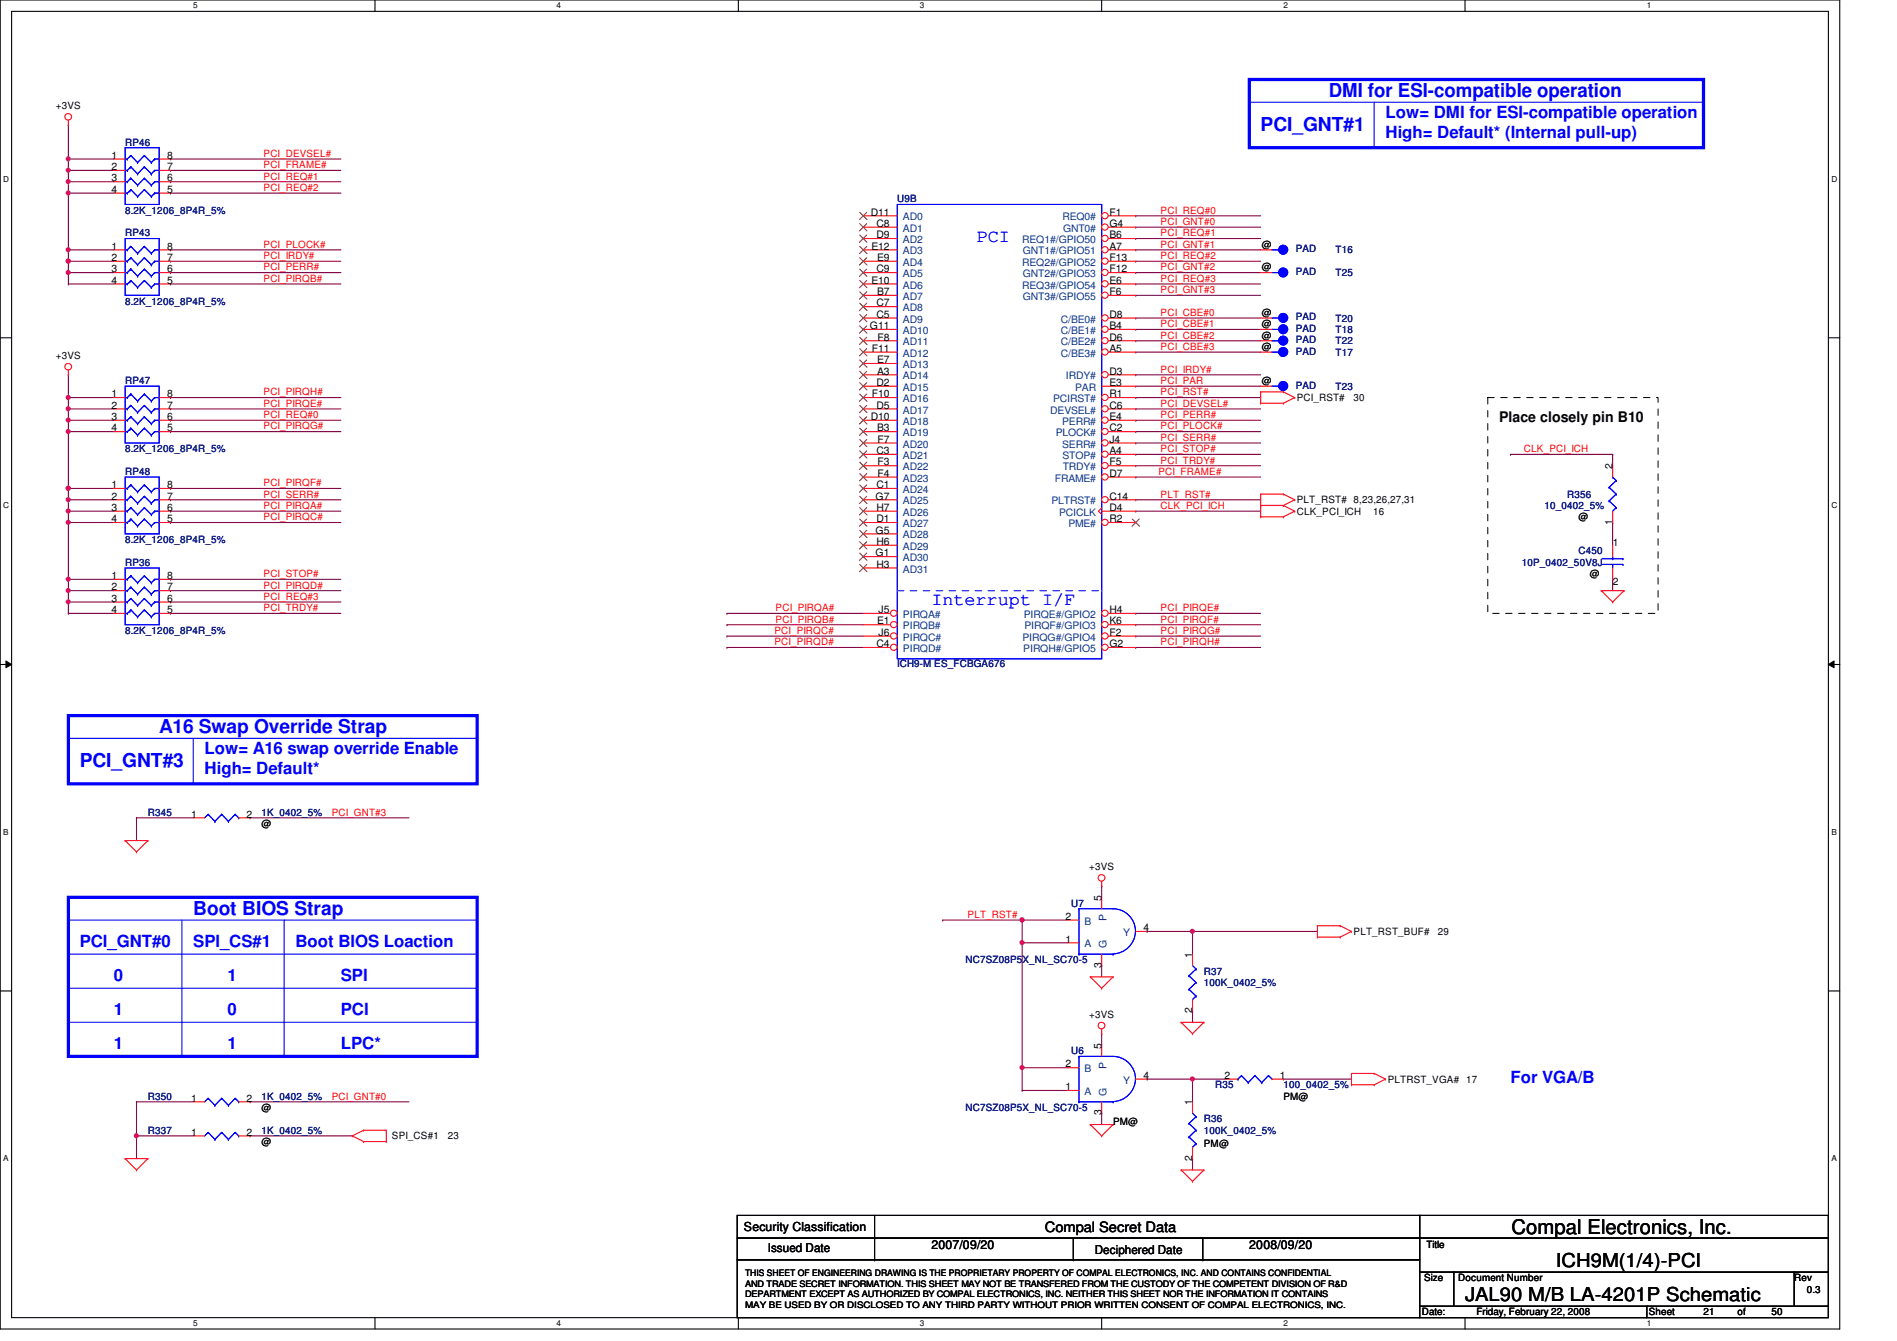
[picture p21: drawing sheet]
<svg xmlns="http://www.w3.org/2000/svg" width="297mm" height="210mm" viewBox="0 0 297 210" stroke-linecap="round" stroke-linejoin="round" font-family="sans-serif">
<defs><g id="words">
<text font-size="3.2" x="236.7" y="193.1">Compal Electronics, Inc.</text>
<g font-size="3" fill="#00f">
<text x="208.1" y="15.2">DMI for ESI-compatible operation</text>
<text x="197.4" y="20.5">PCI_GNT#1</text>
<text x="24.9" y="114.8">A16 Swap Override Strap</text>
<text x="12.5" y="120.1">PCI_GNT#3</text>
<text x="30.3" y="143.2">Boot BIOS Strap</text>
</g>
<g font-size="3">
<text x="229.4" y="203.6">JAL90 M/B LA-4201P Schematic</text>
<text x="243.6" y="198.3">ICH9M(1/4)-PCI</text>
</g>
<g font-size="2.8" fill="#00f">
<text x="152.9" y="37.8">PCI</text>
<text x="145.8" y="94.7">Interrupt I/F</text>
</g>
<g font-size="2.6" fill="#00f">
<text x="217" y="18.4">Low= DMI for ESI-compatible operation</text>
<text x="217" y="21.5">High= Default* (Internal pull-up)</text>
<text x="32" y="118">Low= A16 swap override Enable</text>
<text x="32" y="121.1">High= Default*</text>
<text x="12.5" y="148.2">PCI_GNT#0</text>
<text x="30.3" y="148.2">SPI_CS#1</text>
<text x="46.3" y="148.2">Boot BIOS Loaction</text>
<text x="17.8" y="153.5">0</text>
<text x="35.6" y="153.5">1</text>
<text x="53.4" y="153.5">SPI</text>
<text x="17.8" y="158.9">1</text>
<text x="35.6" y="158.9">0</text>
<text x="53.4" y="158.9">PCI</text>
<text x="17.8" y="164.2">1</text>
<text x="35.6" y="164.2">1</text>
<text x="53.4" y="164.2">LPC*</text>
<text x="236.5" y="169.5">For VGA/B</text>
</g>
<text font-size="2.3" x="234.7" y="66.1">Place closely pin B10</text>
<text font-size="2.2" x="163.6" y="192.8">Compal Secret Data</text>
<g font-size="1.9">
<text x="116.5" y="192.7">Security Classification</text>
<text x="120.2" y="196">Issued Date</text>
<text x="145.8" y="195.6">2007/09/20</text>
<text x="171.4" y="196.2">Deciphered Date</text>
<text x="195.6" y="195.6">2008/09/20</text>
</g>
<g font-size="1.6">
<text x="8.8" y="17.1">+3VS</text>
<text x="17.5" y="24.8">1</text>
<text x="17.5" y="26.6">2</text>
<text x="17.5" y="28.4">3</text>
<text x="26.2" y="24.8">8</text>
<text x="26.2" y="26.6">7</text>
<text x="26.2" y="28.4">6</text>
<text x="17.5" y="30.2">4</text>
<text x="26.2" y="30.2">5</text>
<text x="136.4" y="33.7">D11</text>
<text x="137.2" y="35.5">C8</text>
<text x="173.7" y="33.7">F1</text>
<text x="173.7" y="35.5">G4</text>
<text x="17.5" y="39.1">1</text>
<text x="17.5" y="40.9">2</text>
<text x="26.2" y="39.1">8</text>
<text x="26.2" y="40.9">7</text>
<text x="136.4" y="39.1">E12</text>
<text x="137.2" y="37.3">D9</text>
<text x="137.3" y="40.9">E9</text>
<text x="173.7" y="37.3">B6</text>
<text x="173.7" y="39.1">A7</text>
<text x="173.7" y="40.9">F13</text>
<text x="197.6" y="38.8">@</text>
<text x="17.5" y="42.6">3</text>
<text x="17.5" y="44.4">4</text>
<text x="26.2" y="42.6">6</text>
<text x="26.2" y="44.4">5</text>
<text x="136.4" y="44.4">E10</text>
<text x="137.2" y="42.6">C9</text>
<text x="137.2" y="48">C7</text>
<text x="137.3" y="46.2">B7</text>
<text x="173.7" y="42.6">F12</text>
<text x="173.7" y="44.4">E6</text>
<text x="173.7" y="46.2">F6</text>
<text x="197.6" y="42.3">@</text>
<text x="136.2" y="51.5">G11</text>
<text x="137.2" y="49.7">C5</text>
<text x="137.4" y="53.3">F8</text>
<text x="173.7" y="49.7">D8</text>
<text x="173.7" y="51.5">B4</text>
<text x="173.7" y="53.3">D6</text>
<text x="197.6" y="51.2">@</text>
<text x="197.6" y="49.4">@</text>
<text x="197.6" y="53">@</text>
<text x="8.8" y="56.2">+3VS</text>
<text x="136.5" y="55.1">F11</text>
<text x="137.3" y="56.9">E7</text>
<text x="137.3" y="58.6">A3</text>
<text x="173.7" y="55.1">A5</text>
<text x="173.7" y="58.6">D3</text>
<text x="197.6" y="54.8">@</text>
<text x="17.5" y="62.2">1</text>
<text x="17.5" y="64">2</text>
<text x="17.5" y="65.7">3</text>
<text x="26.2" y="62.2">8</text>
<text x="26.2" y="64">7</text>
<text x="26.2" y="65.7">6</text>
<text x="136.4" y="65.7">D10</text>
<text x="136.5" y="62.2">F10</text>
<text x="137.2" y="60.4">D2</text>
<text x="137.2" y="64">D5</text>
<text x="173.7" y="60.4">E3</text>
<text x="173.7" y="62.2">R1</text>
<text x="173.7" y="64">C6</text>
<text x="173.7" y="65.7">E4</text>
<text x="197.6" y="60.1">@</text>
<text x="203.1" y="62.8">PCI_RST#</text>
<text x="212" y="62.8">30</text>
<text x="17.5" y="67.5">4</text>
<text x="26.2" y="67.5">5</text>
<text x="137.2" y="71.1">C3</text>
<text x="137.3" y="67.5">B3</text>
<text x="137.4" y="69.3">F7</text>
<text x="173.7" y="67.5">C2</text>
<text x="173.7" y="69.3">J4</text>
<text x="173.7" y="71.1">A4</text>
<text x="17.5" y="76.4">1</text>
<text x="26.2" y="76.4">8</text>
<text x="137.2" y="76.4">C1</text>
<text x="137.4" y="72.9">F3</text>
<text x="137.4" y="74.6">F4</text>
<text x="173.7" y="72.9">F5</text>
<text x="173.7" y="74.6">D7</text>
<text x="252.5" y="73.4" transform="rotate(-90 252.5 73.4)">2</text>
<text x="17.5" y="78.2">2</text>
<text x="17.5" y="80">3</text>
<text x="17.5" y="81.7">4</text>
<text x="26.2" y="78.2">7</text>
<text x="26.2" y="80">6</text>
<text x="26.2" y="81.7">5</text>
<text x="137.1" y="78.2">G7</text>
<text x="137.1" y="83.5">G5</text>
<text x="137.2" y="80">H7</text>
<text x="137.2" y="81.7">D1</text>
<text x="173.7" y="78.2">C14</text>
<text x="173.7" y="80">D4</text>
<text x="173.7" y="81.7">R2</text>
<text x="203.1" y="80.6">CLK_PCI_ICH</text>
<text x="203.1" y="78.8">PLT_RST# 8,23,26,27,31</text>
<text x="215" y="80.6">16</text>
<text x="247.2" y="81.4">@</text>
<text x="252.5" y="82.1" transform="rotate(-90 252.5 82.1)">1</text>
<text x="137.1" y="87.1">G1</text>
<text x="137.2" y="85.3">H6</text>
<text x="137.2" y="88.9">H3</text>
<text x="252.6" y="85.5">1</text>
<text x="17.5" y="90.6">1</text>
<text x="17.5" y="92.4">2</text>
<text x="17.5" y="94.2">3</text>
<text x="17.5" y="96">4</text>
<text x="26.2" y="90.6">8</text>
<text x="26.2" y="92.4">7</text>
<text x="26.2" y="94.2">6</text>
<text x="26.2" y="96">5</text>
<text x="137.6" y="96">J5</text>
<text x="173.7" y="96">H4</text>
<text x="249" y="90.3">@</text>
<text x="252.6" y="91.6">2</text>
<text x="137.2" y="101.3">C4</text>
<text x="137.3" y="97.7">E1</text>
<text x="137.6" y="99.5">J6</text>
<text x="173.7" y="97.7">K6</text>
<text x="173.7" y="99.5">F2</text>
<text x="173.7" y="101.3">G2</text>
<text x="29.9" y="128">1</text>
<text x="38.6" y="128">2</text>
<text x="40.9" y="129.5">@</text>
<text x="170.6" y="136.2">+3VS</text>
<text x="166.8" y="144">2</text>
<text x="172.5" y="141" transform="rotate(-90 172.5 141)">5</text>
<text x="166.8" y="147.5">1</text>
<text x="179.1" y="145.8">4</text>
<text x="186.7" y="149.9" transform="rotate(-90 186.7 149.9)">1</text>
<text x="212" y="146.3">PLT_RST_BUF#</text>
<text x="225.1" y="146.3">29</text>
<text x="172.5" y="151.5" transform="rotate(-90 172.5 151.5)">3</text>
<text x="170.6" y="159.3">+3VS</text>
<text x="186.7" y="158.6" transform="rotate(-90 186.7 158.6)">2</text>
<text x="166.8" y="167.1">2</text>
<text x="172.5" y="164.1" transform="rotate(-90 172.5 164.1)">5</text>
<text x="29.9" y="172.4">1</text>
<text x="38.6" y="172.4">2</text>
<text x="40.9" y="173.9">@</text>
<text x="166.8" y="170.6">1</text>
<text x="179.1" y="168.9">4</text>
<text x="186.7" y="173" transform="rotate(-90 186.7 173)">1</text>
<text x="191.7" y="168.9">2</text>
<text x="200.4" y="168.9">1</text>
<text x="201" y="172.1">PM@</text>
<text x="217.3" y="169.5">PLTRST_VGA# 17</text>
<text x="29.9" y="177.8">1</text>
<text x="38.6" y="177.8">2</text>
<text x="40.9" y="179.2">@</text>
<text x="61.4" y="178.4">SPI_CS#1</text>
<text x="70.1" y="178.4">23</text>
<text x="172.5" y="174.6" transform="rotate(-90 172.5 174.6)">3</text>
<text x="174.3" y="176">PM@</text>
<text x="188.5" y="179.6">PM@</text>
<text x="186.7" y="181.7" transform="rotate(-90 186.7 181.7)">2</text>
<text x="223.3" y="195.4">Title</text>
<text x="223" y="200.6">Size</text>
<text x="228.3" y="200.6">Document Number</text>
<text x="281" y="200.6">Rev</text>
<text x="282.9" y="202.4">0.3</text>
<text x="222.6" y="205.9">Date:</text>
<text x="231.2" y="205.9">Friday, February 22, 2008</text>
<text x="258.2" y="205.9">Sheet</text>
<text x="266.7" y="205.9">21</text>
<text x="272.1" y="205.9">of</text>
<text x="277.4" y="205.9">50</text>
</g>
<g font-size="1.6" fill="#000080">
<text x="19.6" y="22.8">RP46</text>
<text x="19.6" y="33.4">8.2K_1206_8P4R_5%</text>
<text x="140.5" y="31.7">U9B</text>
<text x="19.6" y="37">RP43</text>
<text x="202.9" y="39.5">PAD</text>
<text x="209.1" y="39.7">T16</text>
<text x="19.6" y="47.7">8.2K_1206_8P4R_5%</text>
<text x="202.9" y="43.1">PAD</text>
<text x="209.1" y="43.2">T25</text>
<text x="202.9" y="51.9">PAD</text>
<text x="202.9" y="50.2">PAD</text>
<text x="202.9" y="53.7">PAD</text>
<text x="209.1" y="52.1">T18</text>
<text x="209.1" y="50.3">T20</text>
<text x="209.1" y="53.9">T22</text>
<text x="202.9" y="55.5">PAD</text>
<text x="209.1" y="55.7">T17</text>
<text x="19.6" y="60.1">RP47</text>
<text x="202.9" y="60.8">PAD</text>
<text x="209.1" y="61">T23</text>
<text x="19.6" y="70.8">8.2K_1206_8P4R_5%</text>
<text x="19.6" y="74.3">RP48</text>
<text x="245.4" y="77.9">R356</text>
<text x="241.8" y="79.7">10_0402_5%</text>
<text x="19.6" y="85">8.2K_1206_8P4R_5%</text>
<text x="19.6" y="88.6">RP36</text>
<text x="238.3" y="88.6">10P_0402_50V8J</text>
<text x="247.2" y="86.8">C450</text>
<text x="19.6" y="99.2">8.2K_1206_8P4R_5%</text>
<text x="140.5" y="104.4">ICH9-M ES_FCBGA676</text>
<text x="23.2" y="127.7">R345</text>
<text x="40.9" y="127.7">1K_0402_5%</text>
<text x="167.7" y="141.9">U7</text>
<text x="151.2" y="150.8">NC7SZ08P5X_NL_SC70-5</text>
<text x="188.5" y="152.6">R37</text>
<text x="188.5" y="154.3">100K_0402_5%</text>
<text x="167.7" y="165">U6</text>
<text x="23.2" y="172.1">R350</text>
<text x="40.9" y="172.1">1K_0402_5%</text>
<text x="151.2" y="173.9">NC7SZ08P5X_NL_SC70-5</text>
<text x="190.3" y="170.3">R35</text>
<text x="201" y="170.3">100_0402_5%</text>
<text x="23.2" y="177.5">R337</text>
<text x="40.9" y="177.5">1K_0402_5%</text>
<text x="188.5" y="175.7">R36</text>
<text x="188.5" y="177.5">100K_0402_5%</text>
</g>
<g font-size="1.6" fill="#f00">
<text x="41.3" y="28.1">PCI_REQ#1</text>
<text x="41.3" y="29.9">PCI_REQ#2</text>
<text x="41.3" y="26.3">PCI_FRAME#</text>
<text x="41.3" y="24.6">PCI_DEVSEL#</text>
<text x="181.7" y="33.4">PCI_REQ#0</text>
<text x="181.7" y="35.2">PCI_GNT#0</text>
<text x="41.3" y="40.6">PCI_IRDY#</text>
<text x="41.3" y="38.8">PCI_PLOCK#</text>
<text x="181.7" y="37">PCI_REQ#1</text>
<text x="181.7" y="40.6">PCI_REQ#2</text>
<text x="181.7" y="38.8">PCI_GNT#1</text>
<text x="41.3" y="44.1">PCI_PIRQB#</text>
<text x="41.3" y="42.3">PCI_PERR#</text>
<text x="181.7" y="45.9">PCI_GNT#3</text>
<text x="181.7" y="44.1">PCI_REQ#3</text>
<text x="181.7" y="42.3">PCI_GNT#2</text>
<text x="181.7" y="49.4">PCI_CBE#0</text>
<text x="181.7" y="51.2">PCI_CBE#1</text>
<text x="181.7" y="53">PCI_CBE#2</text>
<text x="181.7" y="54.8">PCI_CBE#3</text>
<text x="181.7" y="58.3">PCI_IRDY#</text>
<text x="41.3" y="65.4">PCI_REQ#0</text>
<text x="41.3" y="63.7">PCI_PIRQE#</text>
<text x="41.3" y="61.9">PCI_PIRQH#</text>
<text x="181.7" y="63.7">PCI_DEVSEL#</text>
<text x="181.7" y="65.4">PCI_PERR#</text>
<text x="181.7" y="60.1">PCI_PAR</text>
<text x="181.7" y="61.9">PCI_RST#</text>
<text x="41.3" y="67.2">PCI_PIRQG#</text>
<text x="181.7" y="69">PCI_SERR#</text>
<text x="181.7" y="70.8">PCI_STOP#</text>
<text x="181.7" y="67.2">PCI_PLOCK#</text>
<text x="238.6" y="70.8">CLK_PCI_ICH</text>
<text x="41.3" y="77.9">PCI_SERR#</text>
<text x="41.3" y="76.1">PCI_PIRQF#</text>
<text x="181.4" y="74.3">PCI_FRAME#</text>
<text x="181.7" y="77.9">PLT_RST#</text>
<text x="181.7" y="72.6">PCI_TRDY#</text>
<text x="41.3" y="81.4">PCI_PIRQC#</text>
<text x="41.3" y="79.7">PCI_PIRQA#</text>
<text x="181.7" y="79.7">CLK_PCI_ICH</text>
<text x="41.3" y="95.7">PCI_TRDY#</text>
<text x="41.3" y="93.9">PCI_REQ#3</text>
<text x="41.3" y="92.1">PCI_PIRQD#</text>
<text x="41.3" y="90.3">PCI_STOP#</text>
<text x="121.5" y="95.7">PCI_PIRQA#</text>
<text x="181.7" y="95.7">PCI_PIRQE#</text>
<text x="121.3" y="99.2">PCI_PIRQC#</text>
<text x="121.3" y="101">PCI_PIRQD#</text>
<text x="121.5" y="97.5">PCI_PIRQB#</text>
<text x="181.7" y="101">PCI_PIRQH#</text>
<text x="181.7" y="99.2">PCI_PIRQG#</text>
<text x="181.7" y="97.5">PCI_PIRQF#</text>
<text x="51.9" y="127.7">PCI_GNT#3</text>
<text x="151.5" y="143.7">PLT_RST#</text>
<text x="51.9" y="172.1">PCI_GNT#0</text>
</g>
<g font-size="1.6" fill="#004080">
<text x="141.4" y="34.5">AD0</text>
<text x="166.4" y="34.5">REQ0#</text>
<text x="141.4" y="36.3">AD1</text>
<text x="141.4" y="38.1">AD2</text>
<text x="141.4" y="39.8">AD3</text>
<text x="141.4" y="41.6">AD4</text>
<text x="160.1" y="38.1">REQ1#/GPIO50</text>
<text x="160.1" y="41.6">REQ2#/GPIO52</text>
<text x="160.1" y="39.8">GNT1#/GPIO51</text>
<text x="166.5" y="36.3">GNT0#</text>
<text x="141.4" y="43.4">AD5</text>
<text x="141.4" y="45.2">AD6</text>
<text x="141.4" y="46.9">AD7</text>
<text x="160.1" y="45.2">REQ3#/GPIO54</text>
<text x="160.1" y="43.4">GNT2#/GPIO53</text>
<text x="160.1" y="46.9">GNT3#/GPIO55</text>
<text x="141.4" y="48.7">AD8</text>
<text x="141.4" y="50.5">AD9</text>
<text x="141.4" y="52.3">AD10</text>
<text x="166.1" y="50.5">C/BE0#</text>
<text x="166.1" y="52.3">C/BE1#</text>
<text x="141.4" y="54.1">AD11</text>
<text x="141.4" y="55.8">AD12</text>
<text x="141.4" y="57.6">AD13</text>
<text x="141.4" y="59.4">AD14</text>
<text x="166.1" y="54.1">C/BE2#</text>
<text x="166.1" y="55.8">C/BE3#</text>
<text x="166.9" y="59.4">IRDY#</text>
<text x="141.4" y="61.2">AD15</text>
<text x="141.4" y="62.9">AD16</text>
<text x="141.4" y="64.7">AD17</text>
<text x="164.5" y="64.7">DEVSEL#</text>
<text x="164.9" y="62.9">PCIRST#</text>
<text x="168.4" y="61.2">PAR</text>
<text x="141.4" y="66.5">AD18</text>
<text x="141.4" y="68.3">AD19</text>
<text x="141.4" y="70.1">AD20</text>
<text x="141.4" y="71.8">AD21</text>
<text x="165.3" y="68.3">PLOCK#</text>
<text x="166.3" y="66.5">PERR#</text>
<text x="166.3" y="70.1">SERR#</text>
<text x="166.4" y="71.8">STOP#</text>
<text x="141.4" y="73.6">AD22</text>
<text x="141.4" y="75.4">AD23</text>
<text x="141.4" y="77.2">AD24</text>
<text x="165.2" y="75.4">FRAME#</text>
<text x="166.4" y="73.6">TRDY#</text>
<text x="141.4" y="79">AD25</text>
<text x="141.4" y="80.7">AD26</text>
<text x="141.4" y="82.5">AD27</text>
<text x="164.6" y="79">PLTRST#</text>
<text x="165.9" y="80.7">PCICLK</text>
<text x="167.3" y="82.5">PME#</text>
<text x="141.4" y="84.3">AD28</text>
<text x="141.4" y="86.1">AD29</text>
<text x="141.4" y="87.8">AD30</text>
<text x="141.4" y="89.6">AD31</text>
<text x="141.4" y="96.7">PIRQA#</text>
<text x="141.4" y="98.5">PIRQB#</text>
<text x="141.4" y="100.3">PIRQC#</text>
<text x="160.1" y="100.3">PIRQG#/GPIO4</text>
<text x="160.3" y="96.7">PIRQE#/GPIO2</text>
<text x="160.4" y="98.5">PIRQF#/GPIO3</text>
<text x="141.4" y="102.1">PIRQD#</text>
<text x="160.2" y="102.1">PIRQH#/GPIO5</text>
<text x="169.8" y="144.7">B</text>
<text x="169.8" y="148.3">A</text>
<text x="173.3" y="148.5" transform="rotate(-90 173.3 148.5)">G</text>
<text x="173.3" y="144.2" transform="rotate(-90 173.3 144.2)">P</text>
<text x="175.9" y="146.5">Y</text>
<text x="169.8" y="167.9">B</text>
<text x="173.3" y="167.3" transform="rotate(-90 173.3 167.3)">P</text>
<text x="169.8" y="171.4">A</text>
<text x="173.3" y="171.6" transform="rotate(-90 173.3 171.6)">G</text>
<text x="175.9" y="169.6">Y</text>
</g>
<g font-size="1.4">
<text x="116.7" y="199.7">THIS SHEET OF ENGINEERING DRAWING IS THE PROPRIETARY PROPERTY OF COMPAL ELECTRONICS, INC. AND CONTAINS CONFIDENTIAL</text>
<text x="116.7" y="201.4">AND TRADE SECRET INFORMATION. THIS SHEET MAY NOT BE TRANSFERED FROM THE CUSTODY OF THE COMPETENT DIVISION OF R&amp;D</text>
<text x="116.7" y="203">DEPARTMENT EXCEPT AS AUTHORIZED BY COMPAL ELECTRONICS, INC. NEITHER THIS SHEET NOR THE INFORMATION IT CONTAINS</text>
<text x="116.7" y="204.7">MAY BE USED BY OR DISCLOSED TO ANY THIRD PARTY WITHOUT PRIOR WRITTEN CONSENT OF COMPAL ELECTRONICS, INC.</text>
</g>
<g font-size="1.3">
<text x="30.3" y="1.3">5</text>
<text x="87.2" y="1.3">4</text>
<text x="144.1" y="1.3">3</text>
<text x="201" y="1.3">2</text>
<text x="257.8" y="1.3">1</text>
<text x=".5" y="28.4">D</text>
<text x="286.8" y="28.4">D</text>
<text x=".5" y="79.5">C</text>
<text x="286.8" y="79.5">C</text>
<text x=".5" y="130.7">B</text>
<text x="286.8" y="130.7">B</text>
<text x=".5" y="181.8">A</text>
<text x="286.8" y="181.8">A</text>
<text x="30.3" y="207.6">5</text>
<text x="87.2" y="207.6">4</text>
<text x="144.1" y="207.6">3</text>
<text x="201" y="207.6">2</text>
<text x="257.8" y="207.6">1</text>
</g>
</g></defs>
<path d="M0 0h288.1v208h-288.1zM1.8 1.8h284.5v204.4h-284.5z" fill="none" stroke="#000" stroke-width=".17"/>
<g fill="#fff">
<path d="M30.3 .2h.6v1.4h-.6z"/>
<path d="M30.3 206.4h.6v1.4h-.6z"/>
</g>
<path d="M58.7 0v1.8M58.7 206.2v1.8" fill="none" stroke="#000" stroke-width=".17"/>
<g fill="#fff">
<path d="M87.2 .2h.6v1.4h-.6z"/>
<path d="M87.2 206.4h.6v1.4h-.6z"/>
</g>
<path d="M115.6 0v1.8M115.6 206.2v1.8" fill="none" stroke="#000" stroke-width=".17"/>
<g fill="#fff">
<path d="M144.1 .2h.6v1.4h-.6z"/>
<path d="M144.1 206.4h.6v1.4h-.6z"/>
</g>
<path d="M172.5 0v1.8M172.5 206.2v1.8" fill="none" stroke="#000" stroke-width=".17"/>
<g fill="#fff">
<path d="M201 .2h.6v1.4h-.6z"/>
<path d="M201 206.4h.6v1.4h-.6z"/>
</g>
<path d="M229.4 0v1.8M229.4 206.2v1.8" fill="none" stroke="#000" stroke-width=".17"/>
<g fill="#fff">
<path d="M257.8 .2h.7v1.4h-.7z"/>
<path d="M257.8 206.4h.7v1.4h-.7z"/>
<path d="M.5 27.3h.9v1.4h-.9z"/>
<path d="M286.8 27.3h.9v1.4h-.9z"/>
<path d="M.5 78.4h.9v1.4h-.9z"/>
<path d="M286.8 78.4h.9v1.4h-.9z"/>
</g>
<path d="M0 52.9h1.8M286.3 52.9h1.8" fill="none" stroke="#000" stroke-width=".17"/>
<g fill="#fff">
<path d="M.5 129.5h.8v1.4h-.8z"/>
<path d="M286.8 129.5h.8v1.4h-.8z"/>
</g>
<path d="M0 104h1.8M286.3 104h1.8" fill="none" stroke="#000" stroke-width=".17"/>
<path d="M.9 103.5l.9 .5-.9 .5zM286.3 104l.9-.5v1z" fill="#000"/>
<path d="M.9 103.5l.9 .5-.9 .5zM286.3 104l.9-.5v1z" fill="none" stroke="#000" stroke-width=".16"/>
<g fill="#fff">
<path d="M.5 180.6h.8v1.4h-.8z"/>
<path d="M286.8 180.6h.8v1.4h-.8z"/>
</g>
<path d="M0 155.1h1.8M286.3 155.1h1.8" fill="none" stroke="#000" stroke-width=".17"/>
<path d="M10.7 24.9h.1M10.7 24.9h7.1M236.5 71.1h.1M236.5 71.1h16" fill="none" stroke="#800040" stroke-width=".17"/>
<circle cx="10.7" cy="24.9" r=".32" fill="#f0f"/>
<circle cx="10.7" cy="24.9" r=".32" fill="none" stroke="#f0f" stroke-width=".17"/>
<g fill="none" stroke="#800040" stroke-width=".17">
<path d="M10.7 19.6h.1M10.7 19.6v5.3M10.7 39.1h.1M10.7 30.2h.1M10.7 39.1h7.1M10.7 30.2v8.9M10.7 58.7h.1M10.7 44.4h.1M10.7 42.7h.1M10.7 40.9h.1M10.7 40.9v1.8M10.7 58.7v3.5"/>
<path d="M10.7 44.4h7.1M10.7 42.7h7.1M10.7 65.8h.1M10.7 62.2h.1M10.7 76.5h.1M10.7 65.8h7.1M10.7 62.2h7.1M10.7 76.5h7.1M252.5 71.1h.1M252.5 71.1v1.8M10.7 94.2h.1M10.7 90.7h.1"/>
<path d="M10.7 81.8h.1M10.7 81.8v8.9M10.7 94.2h7.1M10.7 90.7h7.1M252.5 81.8h.1M252.5 90.7h.1M252.5 81.8v3.5M252.5 90.7v1.8"/>
</g>
<circle cx="10.7" cy="40.9" r=".32" fill="#f0f"/>
<circle cx="10.7" cy="40.9" r=".32" fill="none" stroke="#f0f" stroke-width=".17"/>
<path d="M10.7 42.7h.1M10.7 42.7v1.7" fill="none" stroke="#800040" stroke-width=".17"/>
<circle cx="10.7" cy="42.6" r=".32" fill="#f0f"/>
<circle cx="10.7" cy="42.6" r=".32" fill="none" stroke="#f0f" stroke-width=".17"/>
<g fill="none" stroke="#800040" stroke-width=".17">
<path d="M10.7 96h.1M10.7 96h7.1M177.8 99.6h.1M177.8 97.8h.1M177.8 96h.1M177.8 96h19.6M177.8 99.6h19.6M177.8 97.8h19.6M177.8 101.3h.1M177.8 101.3h19.6M160.1 144h.1M160.1 144h7.1"/>
<path d="M201 168.9h.1M201 168.9h10.6"/>
</g>
<circle cx="160" cy="144" r=".32" fill="#f0f"/>
<circle cx="160" cy="144" r=".32" fill="none" stroke="#f0f" stroke-width=".17"/>
<path d="M160.1 147.6h.1M160.1 147.6v19.5" fill="none" stroke="#800040" stroke-width=".17"/>
<circle cx="160" cy="147.5" r=".32" fill="#f0f"/>
<circle cx="160" cy="147.5" r=".32" fill="none" stroke="#f0f" stroke-width=".17"/>
<path d="M172.5 138.7h.1M172.5 138.7v1.8M147.6 144h.1M147.6 144h12.5M160.1 147.6h.1M160.1 147.6h7.1M172.5 151.1h.1M172.5 151.1v1.8M160.1 167.1h.1M160.1 167.1v3.6" fill="none" stroke="#800040" stroke-width=".17"/>
<circle cx="160" cy="167.1" r=".32" fill="#f0f"/>
<circle cx="160" cy="167.1" r=".32" fill="none" stroke="#f0f" stroke-width=".17"/>
<path d="M160.1 170.7h.1M160.1 167.1h.1M160.1 170.7h7.1M160.1 167.1h7.1M186.7 168.9h.1M186.7 168.9h5.4" fill="none" stroke="#800040" stroke-width=".17"/>
<circle cx="186.7" cy="168.9" r=".32" fill="#f0f"/>
<circle cx="186.7" cy="168.9" r=".32" fill="none" stroke="#f0f" stroke-width=".17"/>
<path d="M160.1 144h.1M160.1 144v3.6M172.5 161.8h.1M172.5 174.2h.1M172.5 161.8v1.8M172.5 174.2v1.8" fill="none" stroke="#800040" stroke-width=".17"/>
<circle cx="160" cy="144" r=".32" fill="#f0f"/>
<circle cx="160" cy="144" r=".32" fill="none" stroke="#f0f" stroke-width=".17"/>
<path d="M186.7 145.8h.1M186.7 145.8h19.6" fill="none" stroke="#800040" stroke-width=".17"/>
<circle cx="186.7" cy="145.8" r=".32" fill="#f0f"/>
<circle cx="186.7" cy="145.8" r=".32" fill="none" stroke="#f0f" stroke-width=".17"/>
<path d="M10.7 67.6h.1M10.7 67.6v8.9" fill="none" stroke="#800040" stroke-width=".17"/>
<circle cx="10.7" cy="76.4" r=".32" fill="#f0f"/>
<circle cx="10.7" cy="76.4" r=".32" fill="none" stroke="#f0f" stroke-width=".17"/>
<circle cx="10.7" cy="67.5" r=".32" fill="#f0f"/>
<circle cx="10.7" cy="67.5" r=".32" fill="none" stroke="#f0f" stroke-width=".17"/>
<path d="M10.7 92.5h.1M10.7 92.5v1.7" fill="none" stroke="#800040" stroke-width=".17"/>
<circle cx="10.7" cy="92.4" r=".32" fill="#f0f"/>
<circle cx="10.7" cy="92.4" r=".32" fill="none" stroke="#f0f" stroke-width=".17"/>
<path d="M10.7 94.2h.1M10.7 94.2v1.8" fill="none" stroke="#800040" stroke-width=".17"/>
<circle cx="10.7" cy="94.2" r=".32" fill="#f0f"/>
<circle cx="10.7" cy="94.2" r=".32" fill="none" stroke="#f0f" stroke-width=".17"/>
<path d="M10.7 64h.1M10.7 64v1.8" fill="none" stroke="#800040" stroke-width=".17"/>
<circle cx="10.7" cy="64" r=".32" fill="#f0f"/>
<circle cx="10.7" cy="64" r=".32" fill="none" stroke="#f0f" stroke-width=".17"/>
<path d="M21.4 128h.1M21.4 128h8.9M21.4 128v3.6M21.4 172.5h.1M21.4 177.8h.1M21.4 177.8v3.6M21.4 172.5h8.9" fill="none" stroke="#800040" stroke-width=".17"/>
<circle cx="21.4" cy="177.8" r=".32" fill="#f0f"/>
<circle cx="21.4" cy="177.8" r=".32" fill="none" stroke="#f0f" stroke-width=".17"/>
<g fill="none" stroke="#800040" stroke-width=".17">
<path d="M10.7 26.7h.1M10.7 26.7h7.1M177.8 33.8h.1M177.8 37.3h.1M177.8 35.6h.1M177.8 39.1h.1M177.8 33.8h19.6M177.8 37.3h19.6M177.8 35.6h19.6M177.8 39.1h19.6M177.8 46.2h.1M177.8 44.4h.1"/>
<path d="M177.8 40.9h.1M177.8 49.8h.1M177.8 51.6h.1M177.8 55.1h.1M177.8 53.3h.1M177.8 58.7h.1M177.8 42.7h.1M177.8 46.2h19.6M177.8 44.4h19.6M177.8 40.9h19.6M177.8 49.8h19.6M177.8 51.6h19.6"/>
<path d="M177.8 55.1h19.6M177.8 53.3h19.6M177.8 58.7h19.6M177.8 42.7h19.6M177.8 69.3h.1M177.8 78.2h.1M177.8 64h.1M177.8 74.7h.1M177.8 72.9h.1M177.8 65.8h.1M177.8 71.1h.1M177.8 60.5h.1"/>
<path d="M177.8 62.2h.1M177.8 67.6h.1M177.8 69.3h19.6M177.8 78.2h19.6M177.8 64h19.6M177.8 74.7h19.6M177.8 72.9h19.6M177.8 65.8h19.6M177.8 71.1h19.6M177.8 60.5h19.6M177.8 62.2h19.6M177.8 67.6h19.6"/>
<path d="M113.8 97.8h.1M113.8 99.6h.1M113.8 96h.1M113.8 97.8h21.4M113.8 99.6h21.4M113.8 96h21.4M177.8 80h.1M177.8 80h19.6M113.8 101.3h.1M113.8 101.3h21.4M39.2 128h.1M39.2 128h24.8"/>
<path d="M179.6 145.8h.1M179.6 145.8h7.1M186.7 158.2h.1M186.7 145.8h.1M186.7 145.8v3.6M186.7 158.2v1.8M21.4 177.8h.1M21.4 172.5h.1M21.4 177.8h8.9M21.4 172.5v5.3M39.2 172.5h.1M39.2 177.8h.1"/>
<path d="M39.2 177.8h16M39.2 172.5h24.8M179.6 168.9h.1M179.6 168.9h7.1M186.7 168.9h.1M186.7 168.9v3.6M186.7 181.4h.1M186.7 181.4v1.7"/>
</g>
<circle cx="10.7" cy="26.6" r=".32" fill="#f0f"/>
<circle cx="10.7" cy="26.6" r=".32" fill="none" stroke="#f0f" stroke-width=".17"/>
<path d="M10.7 24.9h.1M10.7 28.4h.1M10.7 26.7h.1M10.7 30.2h.1M10.7 24.9v3.5M10.7 28.4h7.1M10.7 30.2h7.1" fill="none" stroke="#800040" stroke-width=".17"/>
<circle cx="10.7" cy="30.2" r=".32" fill="#f0f"/>
<circle cx="10.7" cy="30.2" r=".32" fill="none" stroke="#f0f" stroke-width=".17"/>
<path d="M10.7 28.4h.1M10.7 28.4v1.8" fill="none" stroke="#800040" stroke-width=".17"/>
<circle cx="10.7" cy="28.4" r=".32" fill="#f0f"/>
<circle cx="10.7" cy="28.4" r=".32" fill="none" stroke="#f0f" stroke-width=".17"/>
<path d="M10.7 40.9h.1M10.7 40.9h7.1" fill="none" stroke="#800040" stroke-width=".17"/>
<circle cx="10.7" cy="40.9" r=".32" fill="#f0f"/>
<circle cx="10.7" cy="40.9" r=".32" fill="none" stroke="#f0f" stroke-width=".17"/>
<path d="M10.7 39.1h.1M10.7 39.1v1.8" fill="none" stroke="#800040" stroke-width=".17"/>
<circle cx="10.7" cy="39.1" r=".32" fill="#f0f"/>
<circle cx="10.7" cy="39.1" r=".32" fill="none" stroke="#f0f" stroke-width=".17"/>
<path d="M10.7 64h.1M10.7 62.2h.1M10.7 64h7.1M10.7 62.2v1.8" fill="none" stroke="#800040" stroke-width=".17"/>
<circle cx="10.7" cy="62.2" r=".32" fill="#f0f"/>
<circle cx="10.7" cy="62.2" r=".32" fill="none" stroke="#f0f" stroke-width=".17"/>
<path d="M10.7 67.6h.1M10.7 65.8h.1M10.7 67.6h7.1M10.7 65.8v1.8" fill="none" stroke="#800040" stroke-width=".17"/>
<circle cx="10.7" cy="65.8" r=".32" fill="#f0f"/>
<circle cx="10.7" cy="65.8" r=".32" fill="none" stroke="#f0f" stroke-width=".17"/>
<path d="M10.7 78.2h.1M10.7 76.5h.1M10.7 78.2h7.1M10.7 76.5v1.7" fill="none" stroke="#800040" stroke-width=".17"/>
<circle cx="10.7" cy="76.4" r=".32" fill="#f0f"/>
<circle cx="10.7" cy="76.4" r=".32" fill="none" stroke="#f0f" stroke-width=".17"/>
<path d="M10.7 78.2h.1M10.7 78.2v1.8M10.7 80h.1M10.7 80h7.1" fill="none" stroke="#800040" stroke-width=".17"/>
<circle cx="10.7" cy="78.2" r=".32" fill="#f0f"/>
<circle cx="10.7" cy="78.2" r=".32" fill="none" stroke="#f0f" stroke-width=".17"/>
<path d="M10.7 81.8h.1M10.7 81.8h7.1" fill="none" stroke="#800040" stroke-width=".17"/>
<circle cx="10.7" cy="81.8" r=".32" fill="#f0f"/>
<circle cx="10.7" cy="81.8" r=".32" fill="none" stroke="#f0f" stroke-width=".17"/>
<path d="M10.7 80h.1M10.7 80v1.8" fill="none" stroke="#800040" stroke-width=".17"/>
<circle cx="10.7" cy="80" r=".32" fill="#f0f"/>
<circle cx="10.7" cy="80" r=".32" fill="none" stroke="#f0f" stroke-width=".17"/>
<path d="M10.7 92.5h.1M10.7 90.7h.1M10.7 92.5h7.1M10.7 90.7v1.8" fill="none" stroke="#800040" stroke-width=".17"/>
<circle cx="10.7" cy="90.7" r=".32" fill="#f0f"/>
<circle cx="10.7" cy="90.7" r=".32" fill="none" stroke="#f0f" stroke-width=".17"/>
<g fill="none" stroke="#800040" stroke-width=".17">
<path d="M26.7 39.1h.1M26.7 28.4h.1M26.7 30.2h.1M26.7 26.7h.1M26.7 24.9h.1M26.7 39.1h26.7M26.7 28.4h26.7M26.7 30.2h26.7M26.7 26.7h26.7M26.7 24.9h26.7M26.7 44.4h.1M26.7 42.7h.1"/>
<path d="M26.7 40.9h.1M26.7 44.4h26.7M26.7 42.7h26.7M26.7 40.9h26.7M26.7 78.2h.1M26.7 76.5h.1M26.7 67.6h.1M26.7 65.8h.1M26.7 64h.1M26.7 62.2h.1M26.7 78.2h26.7M26.7 76.5h26.7"/>
<path d="M26.7 67.6h26.7M26.7 65.8h26.7M26.7 64h26.7M26.7 62.2h26.7M26.7 81.8h.1M26.7 80h.1M26.7 96h.1M26.7 94.2h.1M26.7 92.5h.1M26.7 90.7h.1M26.7 81.8h26.7M26.7 80h26.7"/>
<path d="M26.7 96h26.7M26.7 94.2h26.7M26.7 92.5h26.7M26.7 90.7h26.7"/>
</g>
<g fill="none" stroke="#f00" stroke-width=".17">
<path d="M10.7 19.6h.1M10.7 18.8v.8M10.7 58.7h.1M10.7 58v.7M197.4 79.1h.1M197.4 77.3h.1M197.4 63.1h.1M197.4 61.3h.1M197.4 79.1h3.6M197.4 61.3v1.8M197.4 77.3v3.6M197.4 77.3h3.6"/>
<path d="M197.4 61.3h3.6M197.4 63.1h3.6M201 79.1h.1M201 77.3h.1M201 61.3h.1M201 63.1h.1M201 79.1l1.7 .9M201 77.3l1.7 .9M201 61.3l1.7 .9M202.7 78.2h.1M202.7 62.2h.1M202.7 78.2l-1.7 .9"/>
<path d="M202.7 62.2l-1.7 .9M197.4 80.9h.1M197.4 80.9h3.6M201 80.9h.1M202.7 80h.1M202.7 80l-1.7 .9M250.7 92.5h.1M250.7 92.5h3.6M250.7 92.5l1.8 1.7M252.5 94.2h.1M254.3 92.5h.1M254.3 92.5l-1.8 1.7"/>
<path d="M19.6 131.6h.1M19.6 131.6h3.6M19.6 131.6l1.8 1.7M21.4 133.3h.1M23.2 131.6h.1M23.2 131.6l-1.8 1.7M172.5 138.7h.1M172.5 138v.7M170.7 152.9h.1M170.7 152.9h3.6M170.7 152.9l1.8 1.8M172.5 154.7h.1"/>
<path d="M174.3 152.9h.1M174.3 152.9l-1.8 1.8M206.3 144.9h.1M206.3 146.7h.1M206.3 144.9h3.5M206.3 144.9v1.8M206.3 146.7h3.5M209.8 144.9h.1M209.8 146.7h.1M209.8 144.9l1.8 .9M211.6 145.8h.1M211.6 145.8l-1.8 .9"/>
<path d="M55.2 177.8h.1M55.2 177.8l1.7 .9M56.9 176.9h.1M56.9 178.7h.1M56.9 176.9h3.6M56.9 176.9l-1.7 .9M56.9 178.7h3.6M60.5 178.7h.1M60.5 176.9h.1M60.5 176.9v1.8M170.7 176h.1M170.7 176h3.6"/>
<path d="M170.7 176l1.8 1.8M172.5 161.8h.1M172.5 177.8h.1M172.5 161.1v.7M174.3 176h.1M174.3 176l-1.8 1.8M185 160h.1M185 160h3.5M185 160l1.7 1.8M186.7 161.8h.1M188.5 160h.1M188.5 160l-1.8 1.8"/>
<path d="M211.6 168h.1M211.6 169.8h.1M211.6 168h3.6M211.6 168v1.8M211.6 169.8h3.6M215.2 168h.1M215.2 169.8h.1M215.2 168l1.8 .9M217 168.9h.1M217 168.9l-1.8 .9M19.6 181.4h.1M19.6 181.4h3.6"/>
<path d="M19.6 181.4l1.8 1.7M21.4 183.1h.1M23.2 181.4h.1M23.2 181.4l-1.8 1.7M185 183.1h.1M185 183.1h3.5M185 183.1l1.7 1.8M186.7 184.9h.1M188.5 183.1h.1M188.5 183.1l-1.8 1.8"/>
<circle cx="10.7" cy="18.3" r=".52"/>
<circle cx="10.7" cy="57.4" r=".52"/>
<circle cx="172.5" cy="137.4" r=".52"/>
<circle cx="172.5" cy="160.5" r=".52"/>
</g>
<g fill="none" stroke="#000" stroke-width=".17">
<path d="M115.4 190.2h106.9v3.6h-106.9zM115.4 193.8h106.9v3.4h-106.9zM115.4 197.2h106.9v9h-106.9zM136.9 193.8h.1M136.9 197.2h.1M136.9 190.2v7M168.1 197.2h.1M168.1 193.8v3.4M188.3 197.2h.1M188.3 193.8v3.4M222.3 190.2h64v3.6h-64zM222.3 193.8h64v5.3h-64z"/>
<path d="M222.3 199.1h5.3v5.4h-5.3zM227.6 199.1h53.4v5.4h-53.4zM281 199.1h5.3v5.4h-5.3zM222.3 204.5h35.5v1.7h-35.5zM257.8 204.5h28.5v1.7h-28.5z"/>
</g>
<path d="M233 62.2h26.6v33.8h-26.6z" fill="none" stroke="#000" stroke-width=".16" stroke-dasharray="1 1 1 1 1 1 1 1"/>
<path d="M195.6 12.4h71.1v10.7h-71.1zM10.7 112h64v10.7h-64zM10.7 140.5h64v24.9h-64z" fill="none" stroke="#00f" stroke-width=".51"/>
<g fill="none" stroke="#00f" stroke-width=".17">
<path d="M195.6 16h71.1M215.2 16v7.1M266.7 16h.1M215.2 23.1h.1M10.7 115.6h64M30.3 115.6v7.1M74.7 115.6h.1M30.3 122.7h.1M10.7 144h64M10.7 149.4h64M10.7 154.7h64M28.5 144v21.4"/>
<path d="M44.5 144v21.4M74.7 144h.1M74.7 149.4h.1M74.7 154.7h.1M10.7 160h64M28.5 165.4h.1M44.5 165.4h.1M74.7 160h.1"/>
</g>
<circle cx="200.9" cy="51.5" r=".7" fill="#00f"/>
<g fill="none" stroke="#00f" stroke-width=".17">
<path d="M199.2 51.6h1M200.2 51.6h.1"/>
<circle cx="200.9" cy="51.5" r=".7"/>
</g>
<circle cx="200.9" cy="51.5" r=".7" fill="#00f"/>
<g fill="none" stroke="#00f" stroke-width=".17">
<path d="M19.6 37.3h5.3v8.9h-5.3zM19.6 39.1h.3M19.9 39.1h.1M20.5 38.6h.1M20.5 38.6l-.2 .2M20.5 38.6l-.6 .5M20.5 38.6l1 1.1M21.5 39.7h.1M22.6 38.6h.1M22.6 38.6l-1.1 1.1M22.6 38.6l1.1 1.1M23.7 39.7h.1"/>
<path d="M24.2 39.1h.1M24.2 39.1h.7M24.2 39.1l-.5 .6M24.9 39.1h.1M140.5 32h32v71.1h-32zM19.6 40.9h.3M19.6 42.7h.3M19.6 44.4h.3M19.9 40.9h.1M19.9 42.7h.1M19.9 44.4h.1M20.3 44.1h.1"/>
<path d="M20.3 44.1l-.4 .3M20.5 40.3h.1M20.5 42.1h.1M20.5 43.9h.1M20.5 40.3l-.2 .3M20.5 42.1l-.2 .2M20.5 43.9l-.2 .2M20.5 40.3l-.6 .6M20.5 40.3l1 1.1M20.5 42.1l-.6 .6M20.5 42.1l1 1.1M20.5 43.9l1 1.1"/>
<path d="M21.5 41.4h.1M21.5 43.2h.1M21.5 45h.1M22.6 40.3h.1M22.6 42.1h.1M22.6 43.9h.1M22.6 40.3l-1.1 1.1M22.6 40.3l1.1 1.1M22.6 42.1l-1.1 1.1M22.6 42.1l1.1 1.1M22.6 43.9l-1.1 1.1M22.6 43.9l1.1 1.1"/>
<path d="M23.7 41.4h.1M23.7 43.2h.1M23.7 45h.1M24.2 44.4h.1M24.2 40.9h.1M24.2 42.7h.1M24.2 40.9h.7M24.2 42.7h.7M24.2 44.4h.7M24.2 44.4l-.5 .6M24.2 40.9l-.5 .5M24.2 42.7l-.5 .5"/>
<path d="M24.9 44.4h.1M24.9 42.7h.1M199.2 51.6h1M200.2 51.6h.1M19.6 60.5h5.3v8.8h-5.3zM19.6 74.7h5.3v8.9h-5.3zM19.6 62.2h.3M19.6 64h.3M19.6 65.8h.3M19.6 67.6h.3M19.6 76.5h.3M19.6 78.2h.3"/>
<path d="M19.9 62.2h.1M19.9 64h.1M19.9 65.8h.1M19.9 67.6h.1M19.9 76.5h.1M19.9 78.2h.1M20.3 67.2h.1M20.3 67.2l-.4 .4M20.5 61.7h.1M20.5 63.5h.1M20.5 65.2h.1M20.5 67h.1"/>
<path d="M20.5 75.9h.1M20.5 77.7h.1M20.5 79.5h.1M20.5 61.7l-.2 .2M20.5 63.5l-.2 .2M20.5 65.2l-.2 .2M20.5 67l-.2 .2M20.5 61.7l-.6 .5M20.5 61.7l1 1.1M20.5 63.5l-.6 .5M20.5 63.5l1 1.1M20.5 65.2l-.6 .6"/>
<path d="M20.5 65.2l1 1.1M20.5 67l1 1.1M20.5 75.9l-.2 .2M20.5 77.7l-.2 .2M20.5 79.5l-.2 .2M20.5 75.9l-.6 .6M20.5 75.9l1 1.1M20.5 77.7l-.6 .5M20.5 77.7l1 1.1M20.5 79.5l-.6 .5M20.5 79.5l1 1.1M21.5 62.8h.1"/>
<path d="M21.5 64.6h.1M21.5 66.3h.1M21.5 68.1h.1M21.5 77h.1M21.5 78.8h.1M22.6 61.7h.1M22.6 63.5h.1M22.6 65.2h.1M22.6 67h.1M22.6 75.9h.1M22.6 77.7h.1M22.6 79.5h.1"/>
<path d="M22.6 61.7l-1.1 1.1M22.6 61.7l1.1 1.1M22.6 63.5l-1.1 1.1M22.6 63.5l1.1 1.1M22.6 65.2l-1.1 1.1M22.6 65.2l1.1 1.1M22.6 67l-1.1 1.1M22.6 67l1.1 1.1M22.6 75.9l-1.1 1.1M22.6 75.9l1.1 1.1M22.6 77.7l-1.1 1.1M22.6 77.7l1.1 1.1"/>
<path d="M22.6 79.5l-1.1 1.1M22.6 79.5l1.1 1.1M23.7 62.8h.1M23.7 64.6h.1M23.7 66.3h.1M23.7 68.1h.1M23.7 77h.1M23.7 78.8h.1M24.2 67.6h.1M24.2 62.2h.1M24.2 64h.1M24.2 65.8h.1"/>
<path d="M24.2 76.5h.1M24.2 78.2h.1M24.2 62.2h.7M24.2 64h.7M24.2 65.8h.7M24.2 67.6h.7M24.2 67.6l-.5 .5M24.2 62.2l-.5 .6M24.2 64l-.5 .6M24.2 65.8l-.5 .5M24.2 76.5h.7M24.2 78.2h.7"/>
<path d="M24.2 76.5l-.5 .5M24.2 78.2l-.5 .6M24.9 67.6h.1M24.9 62.2h.1M24.9 65.8h.1M24.9 76.5h.1M252 78.4h.1M252 76.3h.1M252 78.4l1.1 1.1M252 76.3l1.1 1M252.5 74.7h.1M252.5 74.7l.6 .5"/>
<path d="M253.1 79.5h.1M253.1 77.3h.1M253.1 75.2h.1M253.1 79.5l-.6 .5M253.1 77.3l-1.1 1.1M253.1 75.2l-1.1 1.1M19.6 80h.3M19.6 81.8h.3M19.9 80h.1M19.9 81.8h.1M20.3 81.4h.1M20.3 81.4l-.4 .4"/>
<path d="M20.5 81.2h.1M20.5 81.2l-.2 .2M20.5 81.2l1 1.1M21.5 80.6h.1M21.5 82.3h.1M22.6 81.2h.1M22.6 81.2l-1.1 1.1M22.6 81.2l1.1 1.1M23.7 80.6h.1M23.7 82.3h.1M24.2 81.8h.1M24.2 80h.1"/>
<path d="M24.2 80h.7M24.2 81.8h.7M24.2 81.8l-.5 .5M24.2 80l-.5 .6M24.9 81.8h.1M24.9 80h.1M32.6 127.5h.1M32.6 127.5l-.6 .5M32.6 127.5l1.1 1.1M33.7 128.6h.1M34.7 127.5h.1M34.7 127.5l-1 1.1"/>
<path d="M34.7 127.5l1.1 1.1M35.8 128.6h.1M36.8 127.5h.1M36.8 127.5l-1 1.1M36.8 127.5l.6 .5M37.4 128h.1M186.2 152.7h.1M186.2 154.9h.1M186.2 152.7l1.1 1.1M186.2 154.9l1.1 1M186.7 156.5h.1M186.7 151.1l.6 .6"/>
<path d="M187.3 151.7h.1M187.3 153.8h.1M187.3 155.9h.1M187.3 151.7l-1.1 1M187.3 153.8l-1.1 1.1M187.3 155.9l-.6 .6M186.2 175.9h.1M186.2 178h.1M186.2 175.9l1.1 1M186.2 178l1.1 1M186.7 179.6h.1M186.7 174.2l.6 .6"/>
<path d="M187.3 174.8h.1M187.3 176.9h.1M187.3 179h.1M187.3 174.8l-1.1 1.1M187.3 176.9l-1.1 1.1M187.3 179l-.6 .6M193.8 168.9h.1M194.4 168.4h.1M194.4 168.4l1 1.1M194.4 168.4l-.6 .5M195.4 169.5h.1M196.5 168.4h.1"/>
<path d="M196.5 168.4l1.1 1.1M196.5 168.4l-1.1 1.1M197.6 169.5h.1M198.6 168.4h.1M198.6 168.4l.6 .5M198.6 168.4l-1 1.1"/>
<circle cx="200.9" cy="51.5" r=".7"/>
</g>
<g fill="none" stroke="#f00" stroke-width=".17">
<path d="M17.8 39.1h1.8M24.9 39.1h1.8M135.2 39.1h5.3M135.2 33.8h5.3M135.2 35.6h5.3M135.2 37.3h5.3M17.8 40.9h1.8M17.8 42.7h1.8M17.8 44.4h1.8M24.9 40.9h1.8M24.9 42.7h1.8M24.9 44.4h1.8"/>
<path d="M135.2 51.6h5.3M135.2 40.9h5.3M135.2 42.7h5.3M135.2 44.4h5.3M135.2 46.2h5.3M135.2 48h5.3M135.2 49.8h5.3M135.2 53.3h5.3M135.2 55.1h5.3M135.2 56.9h5.3M135.2 58.7h5.3M197.4 51.6h1.8"/>
<path d="M17.8 62.2h1.8M17.8 64h1.8M17.8 65.8h1.8M17.8 67.6h1.8M17.8 76.5h1.8M17.8 78.2h1.8M24.9 62.2h1.8M24.9 64h1.8M24.9 65.8h1.8M24.9 67.6h1.8M24.9 76.5h1.8M24.9 78.2h1.8"/>
<path d="M135.2 62.2h5.3M135.2 64h5.3M135.2 65.8h5.3M135.2 67.6h5.3M135.2 76.5h5.3M135.2 78.2h5.3M135.2 60.5h5.3M135.2 69.3h5.3M135.2 71.1h5.3M135.2 72.9h5.3M135.2 74.7h5.3M252.5 72.9v1.8"/>
<path d="M17.8 80h1.8M17.8 81.8h1.8M24.9 80h1.8M24.9 81.8h1.8M135.2 80h5.3M135.2 81.8h5.3M135.2 83.6h5.3M135.2 85.3h5.3M135.2 87.1h5.3M135.2 88.9h5.3M252.5 80v1.8M30.3 128h1.7"/>
<path d="M37.4 128h1.8M186.7 149.4v1.7M186.7 156.5v1.7M186.7 172.5v1.7M186.7 179.6v1.8M192.1 168.9h1.7M199.2 168.9h1.8"/>
</g>
<path d="M140.5 92.5h32M172.5 92.5h.1" fill="none" stroke="#fff" stroke-width=".16" stroke-dasharray="1 1 1 1 1 1 1 1"/>
<path d="M140.5 92.5h32M172.5 92.5h.1" fill="none" stroke="#00f" stroke-width=".16" stroke-dasharray="1 1 1 1 1 1 1 1"/>
<g fill="none" stroke="#804000" stroke-width=".16">
<path d="M134.6 33.2l1.2 1.2M134.6 35l1.2 1.2M134.6 36.8l1.2 1.1M134.6 38.6l1.2 1.1M135.7 33.2l-1.1 1.2M135.7 35l-1.1 1.2M135.7 36.8l-1.1 1.1M135.7 38.6l-1.1 1.1M134.6 40.3l1.2 1.2M134.6 42.1l1.2 1.2M134.6 43.9l1.2 1.1M134.6 45.7l1.2 1.1"/>
<path d="M134.6 47.5l1.2 1.1M134.6 49.2l1.2 1.2M134.6 51l1.2 1.2M134.6 52.8l1.2 1.1M134.6 54.6l1.2 1.1M134.6 56.3l1.2 1.2M134.6 58.1l1.2 1.2M134.6 59.9l1.2 1.1M135.7 40.3l-1.1 1.2M135.7 42.1l-1.1 1.2M135.7 43.9l-1.1 1.1M135.7 45.7l-1.1 1.1"/>
<path d="M135.7 47.5l-1.1 1.1M135.7 49.2l-1.1 1.2M135.7 51l-1.1 1.2M135.7 52.8l-1.1 1.1M135.7 54.6l-1.1 1.1M135.7 56.3l-1.1 1.2M135.7 58.1l-1.1 1.2M135.7 59.9l-1.1 1.1M134.6 61.7l1.2 1.1M134.6 63.5l1.2 1.1M134.6 65.2l1.2 1.2M134.6 67l1.2 1.2"/>
<path d="M134.6 68.8l1.2 1.1M134.6 70.6l1.2 1.1M134.6 72.3l1.2 1.2M134.6 74.1l1.2 1.2M134.6 75.9l1.2 1.1M134.6 77.7l1.2 1.1M134.6 79.5l1.2 1.1M135.7 61.7l-1.1 1.1M135.7 63.5l-1.1 1.1M135.7 65.2l-1.1 1.2M135.7 67l-1.1 1.2M135.7 68.8l-1.1 1.1"/>
<path d="M135.7 70.6l-1.1 1.1M135.7 72.3l-1.1 1.2M135.7 74.1l-1.1 1.2M135.7 75.9l-1.1 1.1M135.7 77.7l-1.1 1.1M135.7 79.5l-1.1 1.1M134.6 81.2l1.2 1.2M134.6 83l1.2 1.2M134.6 84.8l1.2 1.1M134.6 86.6l1.2 1.1M134.6 88.3l1.2 1.2M135.7 81.2l-1.1 1.2"/>
<path d="M135.7 83l-1.1 1.2M135.7 84.8l-1.1 1.1M135.7 86.6l-1.1 1.1M135.7 88.3l-1.1 1.2"/>
</g>
<circle cx="140" cy="96" r=".5" fill="#fff"/>
<g fill="none" stroke="#f00" stroke-width=".17">
<path d="M135.2 96h4.2"/>
<circle cx="140" cy="96" r=".5"/>
</g>
<circle cx="140" cy="97.8" r=".5" fill="#fff"/>
<g fill="none" stroke="#f00" stroke-width=".17">
<path d="M135.2 97.8h4.2"/>
<circle cx="140" cy="97.8" r=".5"/>
</g>
<circle cx="140" cy="99.5" r=".5" fill="#fff"/>
<g fill="none" stroke="#f00" stroke-width=".17">
<path d="M135.2 99.6h4.2"/>
<circle cx="140" cy="99.5" r=".5"/>
</g>
<circle cx="140" cy="101.3" r=".5" fill="#fff"/>
<g fill="none" stroke="#f00" stroke-width=".17">
<path d="M135.2 101.3h4.2"/>
<circle cx="140" cy="101.3" r=".5"/>
</g>
<circle cx="173" cy="33.8" r=".5" fill="#fff"/>
<g fill="none" stroke="#f00" stroke-width=".17">
<path d="M173.6 33.8h4.2"/>
<circle cx="173" cy="33.8" r=".5"/>
</g>
<circle cx="173" cy="35.5" r=".5" fill="#fff"/>
<g fill="none" stroke="#f00" stroke-width=".17">
<path d="M173.6 35.6h4.2"/>
<circle cx="173" cy="35.5" r=".5"/>
</g>
<circle cx="173" cy="37.3" r=".5" fill="#fff"/>
<g fill="none" stroke="#f00" stroke-width=".17">
<path d="M173.6 37.3h4.2"/>
<circle cx="173" cy="37.3" r=".5"/>
</g>
<circle cx="173" cy="39.1" r=".5" fill="#fff"/>
<g fill="none" stroke="#f00" stroke-width=".17">
<path d="M173.6 39.1h4.2"/>
<circle cx="173" cy="39.1" r=".5"/>
</g>
<circle cx="173" cy="40.9" r=".5" fill="#fff"/>
<g fill="none" stroke="#f00" stroke-width=".17">
<path d="M173.6 40.9h4.2"/>
<circle cx="173" cy="40.9" r=".5"/>
</g>
<circle cx="173" cy="42.6" r=".5" fill="#fff"/>
<g fill="none" stroke="#f00" stroke-width=".17">
<path d="M173.6 42.7h4.2"/>
<circle cx="173" cy="42.6" r=".5"/>
</g>
<circle cx="173" cy="44.4" r=".5" fill="#fff"/>
<g fill="none" stroke="#f00" stroke-width=".17">
<path d="M173.6 44.4h4.2"/>
<circle cx="173" cy="44.4" r=".5"/>
</g>
<circle cx="173" cy="46.2" r=".5" fill="#fff"/>
<g fill="none" stroke="#f00" stroke-width=".17">
<path d="M173.6 46.2h4.2"/>
<circle cx="173" cy="46.2" r=".5"/>
</g>
<circle cx="173" cy="49.8" r=".5" fill="#fff"/>
<g fill="none" stroke="#f00" stroke-width=".17">
<path d="M173.6 49.8h4.2"/>
<circle cx="173" cy="49.8" r=".5"/>
</g>
<circle cx="173" cy="51.5" r=".5" fill="#fff"/>
<g fill="none" stroke="#f00" stroke-width=".17">
<path d="M173.6 51.6h4.2"/>
<circle cx="173" cy="51.5" r=".5"/>
</g>
<circle cx="173" cy="53.3" r=".5" fill="#fff"/>
<g fill="none" stroke="#f00" stroke-width=".17">
<path d="M173.6 53.3h4.2"/>
<circle cx="173" cy="53.3" r=".5"/>
</g>
<circle cx="173" cy="55.1" r=".5" fill="#fff"/>
<g fill="none" stroke="#f00" stroke-width=".17">
<path d="M173.6 55.1h4.2"/>
<circle cx="173" cy="55.1" r=".5"/>
</g>
<circle cx="173" cy="58.6" r=".5" fill="#fff"/>
<g fill="none" stroke="#f00" stroke-width=".17">
<path d="M173.6 58.7h4.2M172.5 60.5h5.3"/>
<circle cx="173" cy="58.6" r=".5"/>
</g>
<circle cx="173" cy="62.2" r=".5" fill="#fff"/>
<g fill="none" stroke="#f00" stroke-width=".17">
<path d="M173.6 62.2h4.2"/>
<circle cx="173" cy="62.2" r=".5"/>
</g>
<circle cx="173" cy="64" r=".5" fill="#fff"/>
<g fill="none" stroke="#f00" stroke-width=".17">
<path d="M173.6 64h4.2"/>
<circle cx="173" cy="64" r=".5"/>
</g>
<circle cx="173" cy="65.8" r=".5" fill="#fff"/>
<g fill="none" stroke="#f00" stroke-width=".17">
<path d="M173.6 65.8h4.2"/>
<circle cx="173" cy="65.8" r=".5"/>
</g>
<circle cx="173" cy="67.5" r=".5" fill="#fff"/>
<g fill="none" stroke="#f00" stroke-width=".17">
<path d="M173.6 67.6h4.2"/>
<circle cx="173" cy="67.5" r=".5"/>
</g>
<circle cx="173" cy="69.3" r=".5" fill="#fff"/>
<g fill="none" stroke="#f00" stroke-width=".17">
<path d="M173.6 69.3h4.2"/>
<circle cx="173" cy="69.3" r=".5"/>
</g>
<circle cx="173" cy="71.1" r=".5" fill="#fff"/>
<g fill="none" stroke="#f00" stroke-width=".17">
<path d="M173.6 71.1h4.2"/>
<circle cx="173" cy="71.1" r=".5"/>
</g>
<circle cx="173" cy="72.9" r=".5" fill="#fff"/>
<g fill="none" stroke="#f00" stroke-width=".17">
<path d="M173.6 72.9h4.2"/>
<circle cx="173" cy="72.9" r=".5"/>
</g>
<circle cx="173" cy="74.6" r=".5" fill="#fff"/>
<g fill="none" stroke="#f00" stroke-width=".17">
<path d="M173.6 74.7h4.2"/>
<circle cx="173" cy="74.6" r=".5"/>
</g>
<circle cx="173" cy="78.2" r=".5" fill="#fff"/>
<g fill="none" stroke="#f00" stroke-width=".17">
<path d="M172.5 79.5l-.5 .5 .5 .5M173.6 78.2h4.2M172.5 80h5.3"/>
<circle cx="173" cy="78.2" r=".5"/>
</g>
<circle cx="173" cy="81.8" r=".5" fill="#fff"/>
<g fill="none" stroke="#f00" stroke-width=".17">
<path d="M173.6 81.8h4.2"/>
<circle cx="173" cy="81.8" r=".5"/>
</g>
<path d="M177.3 81.2l1.1 1.2M178.4 81.2l-1.2 1.2" fill="none" stroke="#804000" stroke-width=".16"/>
<circle cx="173" cy="96" r=".5" fill="#fff"/>
<g fill="none" stroke="#f00" stroke-width=".17">
<path d="M173.6 96h4.2"/>
<circle cx="173" cy="96" r=".5"/>
</g>
<circle cx="173" cy="97.8" r=".5" fill="#fff"/>
<g fill="none" stroke="#f00" stroke-width=".17">
<path d="M173.6 97.8h4.2"/>
<circle cx="173" cy="97.8" r=".5"/>
</g>
<circle cx="173" cy="99.5" r=".5" fill="#fff"/>
<g fill="none" stroke="#f00" stroke-width=".17">
<path d="M173.6 99.6h4.2"/>
<circle cx="173" cy="99.5" r=".5"/>
</g>
<circle cx="173" cy="101.3" r=".5" fill="#fff"/>
<g fill="none" stroke="#f00" stroke-width=".17">
<path d="M173.6 101.3h4.2"/>
<circle cx="173" cy="101.3" r=".5"/>
</g>
<circle cx="200.9" cy="39.1" r=".7" fill="#00f"/>
<g fill="none" stroke="#00f" stroke-width=".17">
<path d="M199.2 39.1h1M200.2 39.1h.1"/>
<circle cx="200.9" cy="39.1" r=".7"/>
</g>
<circle cx="200.9" cy="39.1" r=".7" fill="#00f"/>
<g fill="none" stroke="#00f" stroke-width=".17">
<path d="M199.2 39.1h1M200.2 39.1h.1"/>
<circle cx="200.9" cy="39.1" r=".7"/>
</g>
<path d="M197.4 39.1h1.8" fill="none" stroke="#f00" stroke-width=".17"/>
<circle cx="200.9" cy="60.4" r=".7" fill="#00f"/>
<g fill="none" stroke="#00f" stroke-width=".17">
<path d="M199.2 60.5h1M200.2 60.5h.1"/>
<circle cx="200.9" cy="60.4" r=".7"/>
</g>
<circle cx="200.9" cy="60.4" r=".7" fill="#00f"/>
<g fill="none" stroke="#00f" stroke-width=".17">
<path d="M199.2 60.5h1M200.2 60.5h.1"/>
<circle cx="200.9" cy="60.4" r=".7"/>
</g>
<path d="M197.4 60.5h1.8" fill="none" stroke="#f00" stroke-width=".17"/>
<circle cx="200.9" cy="55.1" r=".7" fill="#00f"/>
<g fill="none" stroke="#00f" stroke-width=".17">
<path d="M199.2 55.1h1M200.2 55.1h.1"/>
<circle cx="200.9" cy="55.1" r=".7"/>
</g>
<circle cx="200.9" cy="55.1" r=".7" fill="#00f"/>
<g fill="none" stroke="#00f" stroke-width=".17">
<path d="M199.2 55.1h1M200.2 55.1h.1M19.6 88.9h5.3v8.9h-5.3zM19.6 90.7h.3M19.6 92.5h.3M19.6 94.2h.3M19.6 96h.3M19.9 90.7h.1M19.9 92.5h.1M19.9 94.2h.1M19.9 96h.1M20.3 95.7h.1"/>
<path d="M20.3 95.7l-.4 .3M20.5 90.1h.1M20.5 91.9h.1M20.5 93.7h.1M20.5 95.5h.1M20.5 90.1l-.2 .2M20.5 91.9l-.2 .2M20.5 93.7l-.2 .2M20.5 95.5l-.2 .2M20.5 90.1l-.6 .6M20.5 90.1l1 1.1M20.5 91.9l-.6 .6"/>
<path d="M20.5 91.9l1 1.1M20.5 93.7l-.6 .5M20.5 93.7l1 1.1M20.5 95.5l1 1.1M21.5 91.2h.1M21.5 93h.1M21.5 94.8h.1M21.5 96.6h.1M22.6 90.1h.1M22.6 91.9h.1M22.6 93.7h.1M22.6 95.5h.1"/>
<path d="M22.6 90.1l-1.1 1.1M22.6 90.1l1.1 1.1M22.6 91.9l-1.1 1.1M22.6 91.9l1.1 1.1M22.6 93.7l-1.1 1.1M22.6 93.7l1.1 1.1M22.6 95.5l-1.1 1.1M22.6 95.5l1.1 1.1M23.7 91.2h.1M23.7 93h.1M23.7 94.8h.1M23.7 96.6h.1"/>
<path d="M24.2 96h.1M24.2 90.7h.1M24.2 92.5h.1M24.2 94.2h.1M24.2 90.7h.7M24.2 92.5h.7M24.2 94.2h.7M24.2 96h.7M24.2 96l-.5 .6M24.2 90.7l-.5 .5M24.2 92.5l-.5 .5M24.2 94.2l-.5 .6"/>
<path d="M24.9 96h.1M24.9 90.7h.1M24.9 94.2h.1M32.6 177.2h.1M32.6 177.2l-.6 .6M32.6 177.2l1.1 1.2M33.7 178.4h.1M34.7 177.2h.1M34.7 177.2l-1 1.2M34.7 177.2l1.1 1.2M35.8 178.4h.1M36.8 177.2h.1"/>
<path d="M36.8 177.2l-1 1.2M36.8 177.2l.6 .6M37.4 177.8h.1"/>
<circle cx="200.9" cy="55.1" r=".7"/>
</g>
<path d="M197.4 55.1h1.8M17.8 90.7h1.8M17.8 92.5h1.8M17.8 94.2h1.8M17.8 96h1.8M24.9 90.7h1.8M24.9 92.5h1.8M24.9 94.2h1.8M24.9 96h1.8M30.3 177.8h1.7M37.4 177.8h1.8" fill="none" stroke="#f00" stroke-width=".17"/>
<circle cx="200.9" cy="49.8" r=".7" fill="#00f"/>
<g fill="none" stroke="#00f" stroke-width=".17">
<path d="M199.2 49.8h1M200.2 49.8h.1"/>
<circle cx="200.9" cy="49.8" r=".7"/>
</g>
<circle cx="200.9" cy="49.8" r=".7" fill="#00f"/>
<g fill="none" stroke="#00f" stroke-width=".17">
<path d="M199.2 49.8h1M200.2 49.8h.1M250.9 88.3h3.2M250.9 87.5h3.2M252.5 87.5h.1M252.5 88.3h.1M252.5 87.1v.4M252.5 88.3v.6M254.1 88.3h.1M254.1 87.5h.1M32.6 171.9h.1M32.6 171.9l-.6 .6"/>
<path d="M32.6 171.9l1.1 1.1M33.7 173h.1M34.7 171.9h.1M34.7 171.9l-1 1.1M34.7 171.9l1.1 1.1M35.8 173h.1M36.8 171.9h.1M36.8 171.9l-1 1.1M36.8 171.9l.6 .6M37.4 172.5h.1M168.9 165.4h.1M168.9 172.5h.1"/>
<path d="M168.9 165.4h5.4a3.5 3.5 0 0 1 3.5 3.5 3.6 3.6 0 0 1-3.5 3.5M168.9 165.4v7.1M168.9 172.5h5.4M174.3 172.5h.1"/>
<circle cx="200.9" cy="49.8" r=".7"/>
</g>
<path d="M197.4 49.8h1.8M252.5 85.3v1.8M252.5 88.9v1.8M30.3 172.5h1.7M37.4 172.5h1.8M167.2 167.1h1.7M167.2 170.7h1.7M172.5 163.6v1.8M172.5 172.5v1.7M177.8 168.9h1.8" fill="none" stroke="#f00" stroke-width=".17"/>
<circle cx="200.9" cy="53.3" r=".7" fill="#00f"/>
<g fill="none" stroke="#00f" stroke-width=".17">
<path d="M199.2 53.3h1M200.2 53.3h.1"/>
<circle cx="200.9" cy="53.3" r=".7"/>
</g>
<circle cx="200.9" cy="53.3" r=".7" fill="#00f"/>
<g fill="none" stroke="#00f" stroke-width=".17">
<path d="M199.2 53.3h1M200.2 53.3h.1"/>
<circle cx="200.9" cy="53.3" r=".7"/>
</g>
<path d="M197.4 53.3h1.8" fill="none" stroke="#f00" stroke-width=".17"/>
<circle cx="200.9" cy="42.6" r=".7" fill="#00f"/>
<g fill="none" stroke="#00f" stroke-width=".17">
<path d="M199.2 42.7h1M200.2 42.7h.1"/>
<circle cx="200.9" cy="42.6" r=".7"/>
</g>
<circle cx="200.9" cy="42.6" r=".7" fill="#00f"/>
<g fill="none" stroke="#00f" stroke-width=".17">
<path d="M19.6 23.1h5.3v8.9h-5.3zM19.6 24.9h.3M19.6 26.7h.3M19.6 28.4h.3M19.6 30.2h.3M19.9 24.9h.1M19.9 26.7h.1M19.9 28.4h.1M19.9 30.2h.1M20.3 29.9h.1M20.3 29.9l-.4 .3M20.5 24.3h.1"/>
<path d="M20.5 26.1h.1M20.5 27.9h.1M20.5 29.7h.1M20.5 24.3l-.2 .3M20.5 26.1l-.2 .2M20.5 27.9l-.2 .2M20.5 29.7l-.2 .2M20.5 24.3l-.6 .6M20.5 24.3l1 1.1M20.5 26.1l-.6 .6M20.5 26.1l1 1.1M20.5 27.9l-.6 .5"/>
<path d="M20.5 27.9l1 1.1M20.5 29.7l1 1.1M21.5 25.4h.1M21.5 27.2h.1M21.5 29h.1M21.5 30.8h.1M22.6 24.3h.1M22.6 26.1h.1M22.6 27.9h.1M22.6 29.7h.1M22.6 24.3l-1.1 1.1M22.6 24.3l1.1 1.1"/>
<path d="M22.6 26.1l-1.1 1.1M22.6 26.1l1.1 1.1M22.6 27.9l-1.1 1.1M22.6 27.9l1.1 1.1M22.6 29.7l-1.1 1.1M22.6 29.7l1.1 1.1M23.7 25.4h.1M23.7 27.2h.1M23.7 29h.1M23.7 30.8h.1M24.2 30.2h.1M24.2 24.9h.1"/>
<path d="M24.2 26.7h.1M24.2 28.4h.1M24.2 24.9h.7M24.2 26.7h.7M24.2 28.4h.7M24.2 30.2h.7M24.2 30.2l-.5 .6M24.2 24.9l-.5 .5M24.2 26.7l-.5 .5M24.2 28.4l-.5 .6M24.9 30.2h.1M24.9 24.9h.1"/>
<path d="M24.9 28.4h.1M199.2 42.7h1M200.2 42.7h.1M168.9 142.2h.1M168.9 149.4h.1M168.9 142.2h5.4a3.5 3.5 0 0 1 3.5 3.6 3.6 3.6 0 0 1-3.5 3.5M168.9 142.2v7.2M168.9 149.4h5.4M174.3 149.4h.1"/>
<circle cx="200.9" cy="42.6" r=".7"/>
</g>
<g fill="none" stroke="#f00" stroke-width=".17">
<path d="M17.8 24.9h1.8M17.8 26.7h1.8M17.8 28.4h1.8M17.8 30.2h1.8M24.9 24.9h1.8M24.9 26.7h1.8M24.9 28.4h1.8M24.9 30.2h1.8M197.4 42.7h1.8M167.2 144h1.7M167.2 147.6h1.7M172.5 140.5v1.7"/>
<path d="M172.5 149.4v1.7M177.8 145.8h1.8"/>
</g>
<circle cx="10.7" cy="24.9" r=".32" fill="#f0f"/>
<circle cx="10.7" cy="24.9" r=".32" fill="none" stroke="#f0f" stroke-width=".17"/>
<circle cx="10.7" cy="40.9" r=".32" fill="#f0f"/>
<circle cx="10.7" cy="40.9" r=".32" fill="none" stroke="#f0f" stroke-width=".17"/>
<circle cx="10.7" cy="42.6" r=".32" fill="#f0f"/>
<circle cx="10.7" cy="42.6" r=".32" fill="none" stroke="#f0f" stroke-width=".17"/>
<circle cx="160" cy="144" r=".32" fill="#f0f"/>
<circle cx="160" cy="144" r=".32" fill="none" stroke="#f0f" stroke-width=".17"/>
<circle cx="160" cy="147.5" r=".32" fill="#f0f"/>
<circle cx="160" cy="147.5" r=".32" fill="none" stroke="#f0f" stroke-width=".17"/>
<circle cx="160" cy="167.1" r=".32" fill="#f0f"/>
<circle cx="160" cy="167.1" r=".32" fill="none" stroke="#f0f" stroke-width=".17"/>
<circle cx="186.7" cy="168.9" r=".32" fill="#f0f"/>
<circle cx="186.7" cy="168.9" r=".32" fill="none" stroke="#f0f" stroke-width=".17"/>
<circle cx="160" cy="144" r=".32" fill="#f0f"/>
<circle cx="160" cy="144" r=".32" fill="none" stroke="#f0f" stroke-width=".17"/>
<circle cx="186.7" cy="145.8" r=".32" fill="#f0f"/>
<circle cx="186.7" cy="145.8" r=".32" fill="none" stroke="#f0f" stroke-width=".17"/>
<circle cx="10.7" cy="76.4" r=".32" fill="#f0f"/>
<circle cx="10.7" cy="76.4" r=".32" fill="none" stroke="#f0f" stroke-width=".17"/>
<circle cx="10.7" cy="67.5" r=".32" fill="#f0f"/>
<circle cx="10.7" cy="67.5" r=".32" fill="none" stroke="#f0f" stroke-width=".17"/>
<circle cx="10.7" cy="92.4" r=".32" fill="#f0f"/>
<circle cx="10.7" cy="92.4" r=".32" fill="none" stroke="#f0f" stroke-width=".17"/>
<circle cx="10.7" cy="94.2" r=".32" fill="#f0f"/>
<circle cx="10.7" cy="94.2" r=".32" fill="none" stroke="#f0f" stroke-width=".17"/>
<circle cx="10.7" cy="64" r=".32" fill="#f0f"/>
<circle cx="10.7" cy="64" r=".32" fill="none" stroke="#f0f" stroke-width=".17"/>
<circle cx="21.4" cy="177.8" r=".32" fill="#f0f"/>
<circle cx="21.4" cy="177.8" r=".32" fill="none" stroke="#f0f" stroke-width=".17"/>
<circle cx="10.7" cy="26.6" r=".32" fill="#f0f"/>
<circle cx="10.7" cy="26.6" r=".32" fill="none" stroke="#f0f" stroke-width=".17"/>
<circle cx="10.7" cy="30.2" r=".32" fill="#f0f"/>
<circle cx="10.7" cy="30.2" r=".32" fill="none" stroke="#f0f" stroke-width=".17"/>
<circle cx="10.7" cy="28.4" r=".32" fill="#f0f"/>
<circle cx="10.7" cy="28.4" r=".32" fill="none" stroke="#f0f" stroke-width=".17"/>
<circle cx="10.7" cy="40.9" r=".32" fill="#f0f"/>
<circle cx="10.7" cy="40.9" r=".32" fill="none" stroke="#f0f" stroke-width=".17"/>
<circle cx="10.7" cy="39.1" r=".32" fill="#f0f"/>
<circle cx="10.7" cy="39.1" r=".32" fill="none" stroke="#f0f" stroke-width=".17"/>
<circle cx="10.7" cy="62.2" r=".32" fill="#f0f"/>
<circle cx="10.7" cy="62.2" r=".32" fill="none" stroke="#f0f" stroke-width=".17"/>
<circle cx="10.7" cy="65.8" r=".32" fill="#f0f"/>
<circle cx="10.7" cy="65.8" r=".32" fill="none" stroke="#f0f" stroke-width=".17"/>
<circle cx="10.7" cy="76.4" r=".32" fill="#f0f"/>
<circle cx="10.7" cy="76.4" r=".32" fill="none" stroke="#f0f" stroke-width=".17"/>
<circle cx="10.7" cy="78.2" r=".32" fill="#f0f"/>
<circle cx="10.7" cy="78.2" r=".32" fill="none" stroke="#f0f" stroke-width=".17"/>
<circle cx="10.7" cy="81.8" r=".32" fill="#f0f"/>
<circle cx="10.7" cy="81.8" r=".32" fill="none" stroke="#f0f" stroke-width=".17"/>
<circle cx="10.7" cy="80" r=".32" fill="#f0f"/>
<circle cx="10.7" cy="80" r=".32" fill="none" stroke="#f0f" stroke-width=".17"/>
<circle cx="10.7" cy="90.7" r=".32" fill="#f0f"/>
<circle cx="10.7" cy="90.7" r=".32" fill="none" stroke="#f0f" stroke-width=".17"/>
<use href="#words"/>
</svg>
